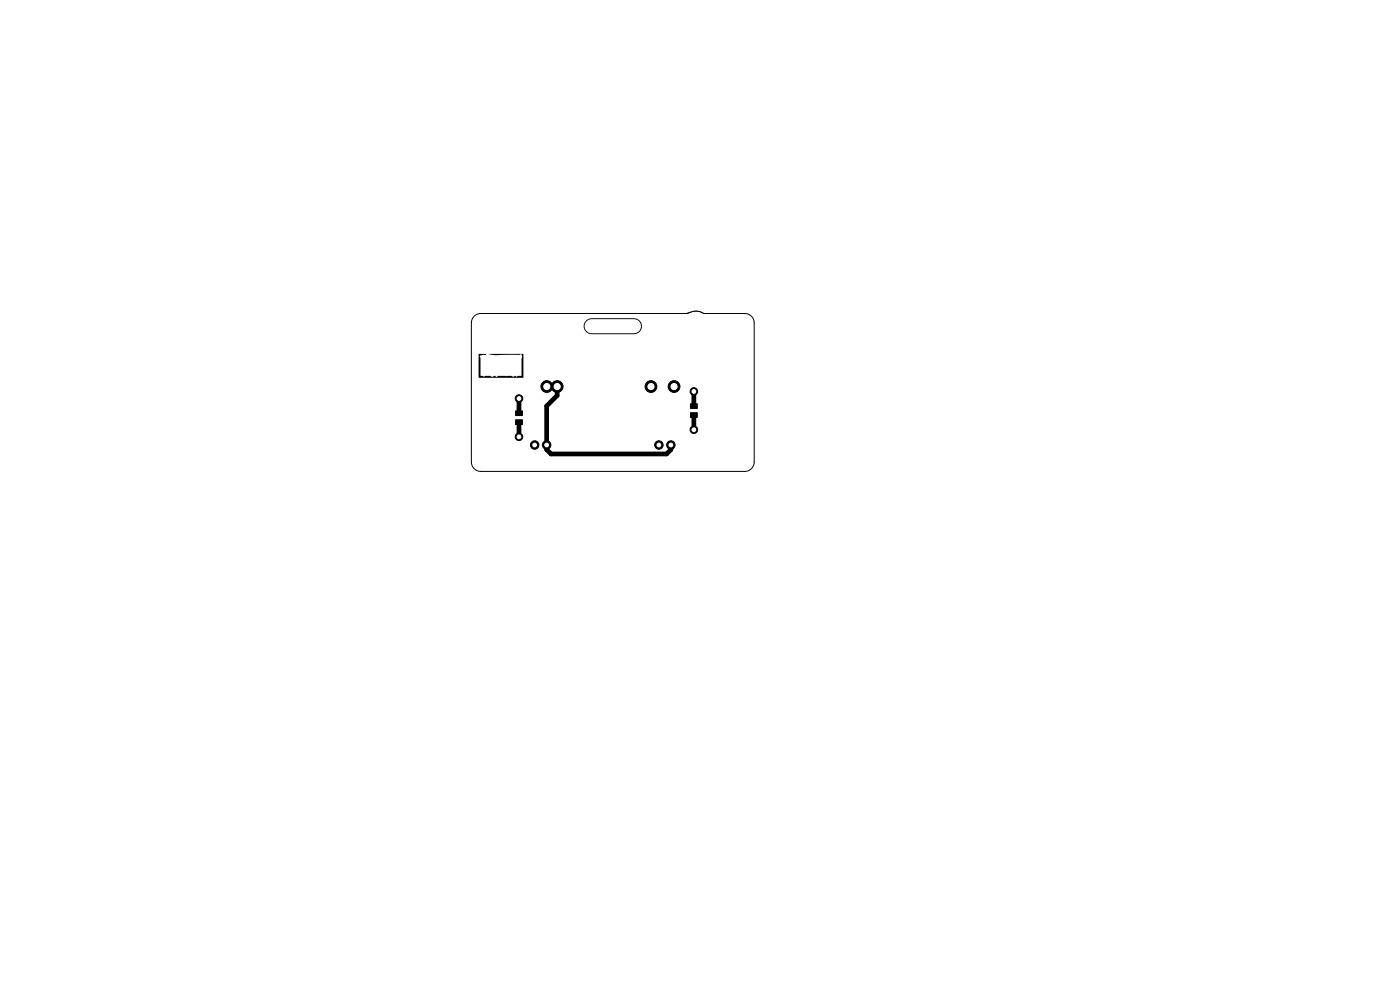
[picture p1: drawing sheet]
<svg xmlns="http://www.w3.org/2000/svg" width="297mm" height="210mm" viewBox="0 0 297 210" stroke-linecap="round" stroke-linejoin="round" font-family="sans-serif">
<path d="M101.5 75.1h1.7l-.1 .2h-.6l-.7 .3 .1 .3v3.8l.7 .2 .3-.2h1.2l.3 .2 .7-.2 .2 .3 .3-.3h2.9l.3 .2 .4-.2 .4 .2 .2-.2h.8l.1-4.4h-3.1a9.2 9.2 0 0 1-4-.2h7.4v5h-9.5z" fill="#000"/>
<g fill="#000" stroke="#000" stroke-width=".21">
<path d="M109.4 87.1h1.4v1h-1.4zM109.4 89.1h1.4v1h-1.4zM146.5 85.7h1.4v1h-1.4zM146.5 87.5h1.4v1h-1.4z"/>
<circle cx="110.1" cy="84.5" r=".8"/>
<circle cx="110.1" cy="92.7" r=".8"/>
<circle cx="113.4" cy="94.4" r=".9"/>
<circle cx="116" cy="94.4" r=".9"/>
<circle cx="116" cy="82" r="1.25"/>
<circle cx="118.2" cy="82" r="1.25"/>
<circle cx="138.1" cy="82" r="1.25"/>
<circle cx="139.8" cy="94.4" r=".9"/>
<circle cx="142.3" cy="94.4" r=".9"/>
<circle cx="143" cy="82" r="1.25"/>
<circle cx="147.2" cy="83" r=".8"/>
<circle cx="147.2" cy="91.2" r=".8"/>
</g>
<path d="M125.5 69.2h9" fill="none" stroke="#000" stroke-width="3.4"/>
<path d="M110.1 84.5v3.2M110.1 89.5v3.2M116 82h2.2v1.9l-2.2 2.2v9.3l.9 .9h24.5l.9-.9v-1M147.2 83v3.1M147.2 88.1v3.1" fill="none" stroke="#000" stroke-width="1"/>
<g fill="#fff" stroke="#fff" stroke-width=".21">
<circle cx="116" cy="94.4" r=".4"/>
<circle cx="113.4" cy="94.4" r=".4"/>
<circle cx="142.3" cy="94.4" r=".4"/>
<circle cx="139.8" cy="94.4" r=".4"/>
<circle cx="110.1" cy="84.5" r=".4"/>
<circle cx="110.1" cy="92.7" r=".4"/>
<circle cx="147.2" cy="83" r=".4"/>
<circle cx="147.2" cy="91.2" r=".4"/>
<circle cx="116" cy="82" r=".65"/>
<circle cx="118.2" cy="82" r=".65"/>
<circle cx="138.1" cy="82" r=".65"/>
<circle cx="143" cy="82" r=".65"/>
</g>
<path d="M125.5 69.2h9" fill="none" stroke="#fff" stroke-width="3"/>
<path d="M100.7 67l.7-.4 .6-.1h43.7a3.4 3.4 0 0 1 3.5 0h8.8a2 2 0 0 1 2 2v29.5a2 2 0 0 1-2 2h-56a2 2 0 0 1-2-2v-29.5l.2-.8z" fill="none" stroke="#000" stroke-width=".21"/>
</svg>
